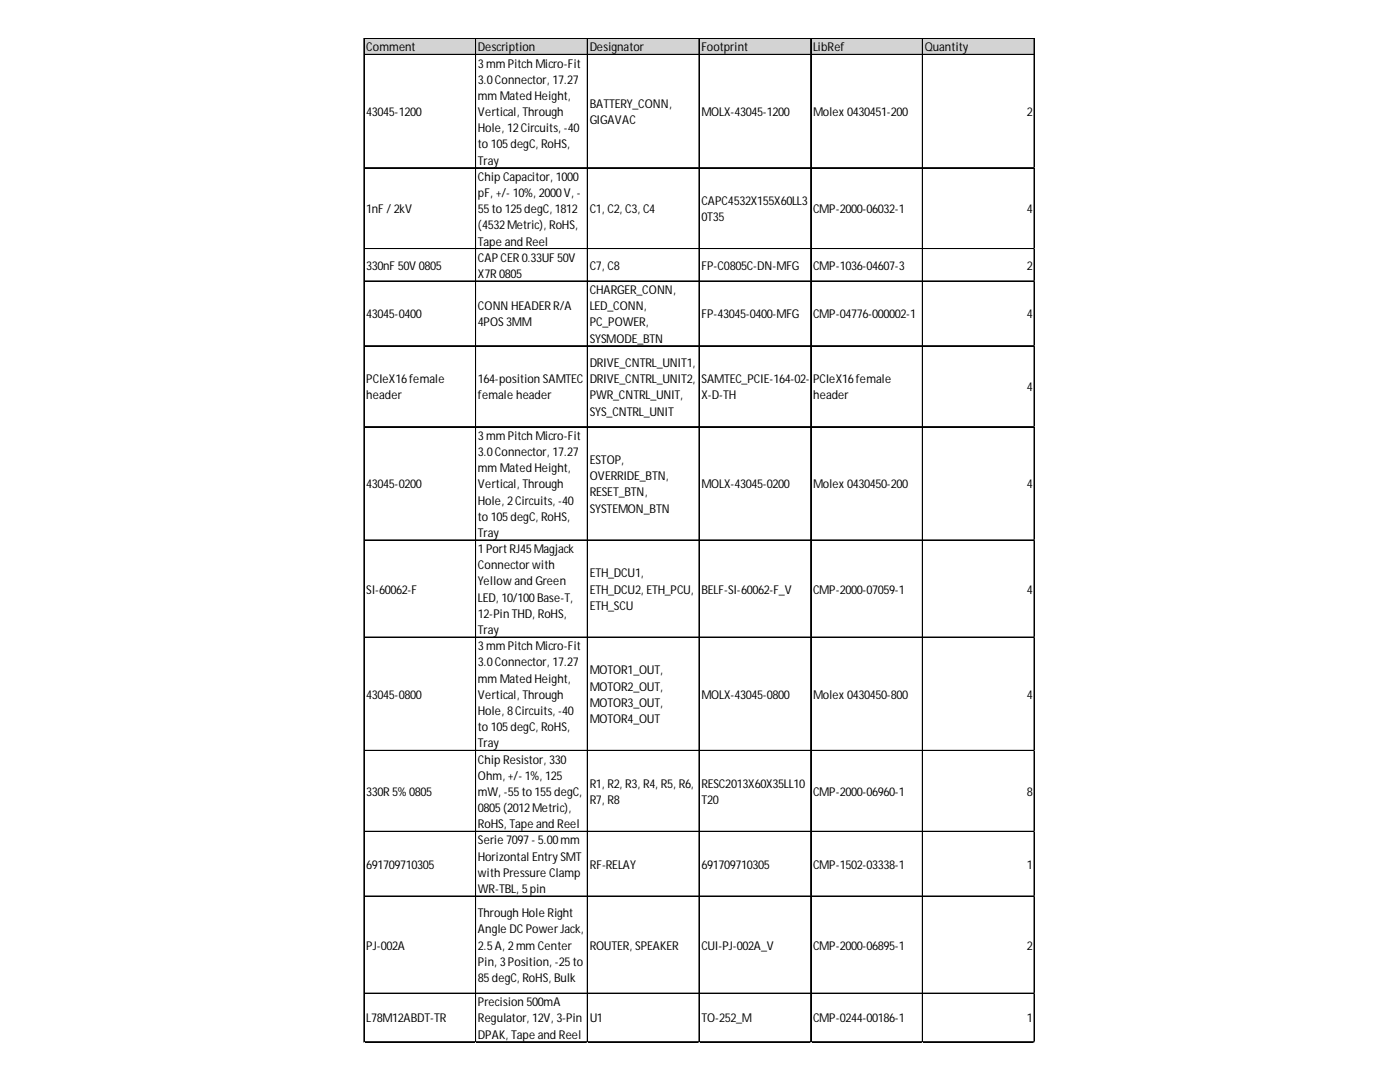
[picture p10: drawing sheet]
<svg xmlns="http://www.w3.org/2000/svg" width="279mm" height="216mm" viewBox="0 0 279 216" stroke-linecap="round" stroke-linejoin="round" font-family="sans-serif">
<defs><g id="words">
<g font-size="2.4">
<text x="73.1" y="10.2">Comment</text>
<text x="95.4" y="10.2">Description</text>
<text x="117.7" y="10.2">Designator</text>
<text x="140" y="10.2">Footprint</text>
<text x="162.3" y="10.2">LibRef</text>
<text x="184.6" y="10.2">Quantity</text>
<text x="95.4" y="13.5">3mm Pitch Micro-Fit</text>
<text x="95.4" y="16.7">3.0Connector, 17.27</text>
<text x="73.1" y="23.2">43045-1200</text>
<text x="95.4" y="19.9">mm Mated Height,</text>
<text x="95.4" y="23.2">Vertical, Through</text>
<text x="117.7" y="21.5">BATTERY_CONN,</text>
<text x="140" y="23.2">MOLX-43045-1200</text>
<text x="162.3" y="23.2">Molex0430451-200</text>
<text x="204.9" y="23.2">2</text>
<text x="95.4" y="26.4">Hole, 12Circuits, -40</text>
<text x="95.4" y="29.6">to 105degC, RoHS,</text>
<text x="117.7" y="24.8">GIGAVAC</text>
<text x="95.4" y="32.8">Tray</text>
<text x="95.4" y="36.1">Chip Capacitor, 1000</text>
<text x="95.4" y="39.3">pF, +/- 10%, 2000V, -</text>
<text x="140" y="40.9">CAPC4532X155X60LL3</text>
<text x="73.1" y="42.5">1nF /2kV</text>
<text x="95.4" y="42.5">55to 125degC, 1812</text>
<text x="95.4" y="45.8">(4532Metric), RoHS,</text>
<text x="117.7" y="42.5">C1, C2, C3, C4</text>
<text x="140" y="44.2">0T35</text>
<text x="162.3" y="42.5">CMP-2000-06032-1</text>
<text x="204.9" y="42.5">4</text>
<text x="73.1" y="53.8">330nF 50V 0805</text>
<text x="95.4" y="49">Tape and Reel</text>
<text x="95.4" y="52.2">CAPCER0.33UF 50V</text>
<text x="117.7" y="53.8">C7, C8</text>
<text x="140" y="53.8">FP-C0805C-DN-MFG</text>
<text x="162.3" y="53.8">CMP-1036-04607-3</text>
<text x="204.9" y="53.8">2</text>
<text x="95.4" y="55.5">X7R0805</text>
<text x="117.7" y="58.7">CHARGER_CONN,</text>
<text x="73.1" y="63.5">43045-0400</text>
<text x="95.4" y="61.9">CONN HEADERR/A</text>
<text x="95.4" y="65.1">4POS3MM</text>
<text x="117.7" y="61.9">LED_CONN,</text>
<text x="117.7" y="65.1">PC_POWER,</text>
<text x="140" y="63.5">FP-43045-0400-MFG</text>
<text x="162.3" y="63.5">CMP-04776-000002-1</text>
<text x="204.9" y="63.5">4</text>
<text x="117.7" y="68.4">SYSMODE_BTN</text>
<text x="73.1" y="76.4">PCIeX16female</text>
<text x="95.4" y="76.4">164-position SAMTEC</text>
<text x="117.7" y="73.2">DRIVE_CNTRL_UNIT1,</text>
<text x="117.7" y="76.4">DRIVE_CNTRL_UNIT2,</text>
<text x="140" y="76.4">SAMTEC_PCIE-164-02-</text>
<text x="162.3" y="76.4">PCIeX16female</text>
<text x="73.1" y="79.7">header</text>
<text x="95.4" y="79.7">female header</text>
<text x="117.7" y="79.7">PWR_CNTRL_UNIT,</text>
<text x="117.7" y="82.9">SYS_CNTRL_UNIT</text>
<text x="140" y="79.7">X-D-TH</text>
<text x="162.3" y="79.7">header</text>
<text x="204.9" y="78.1">4</text>
<text x="95.4" y="87.8">3mm Pitch Micro-Fit</text>
<text x="95.4" y="91">3.0Connector, 17.27</text>
<text x="95.4" y="94.2">mm Mated Height,</text>
<text x="117.7" y="92.6">ESTOP,</text>
<text x="117.7" y="95.8">OVERRIDE_BTN,</text>
<text x="73.1" y="97.4">43045-0200</text>
<text x="95.4" y="97.4">Vertical, Through</text>
<text x="95.4" y="100.7">Hole, 2Circuits, -40</text>
<text x="117.7" y="99.1">RESET_BTN,</text>
<text x="140" y="97.4">MOLX-43045-0200</text>
<text x="162.3" y="97.4">Molex0430450-200</text>
<text x="204.9" y="97.4">4</text>
<text x="95.4" y="103.9">to 105degC, RoHS,</text>
<text x="95.4" y="107.1">Tray</text>
<text x="117.7" y="102.3">SYSTEMON_BTN</text>
<text x="95.4" y="110.4">1PortRJ45Magjack</text>
<text x="95.4" y="113.6">Connectorwith</text>
<text x="73.1" y="118.4">SI-60062-F</text>
<text x="95.4" y="116.8">Yellowand Green</text>
<text x="117.7" y="115.2">ETH_DCU1,</text>
<text x="117.7" y="118.4">ETH_DCU2, ETH_PCU,</text>
<text x="140" y="118.4">BELF-SI-60062-F_V</text>
<text x="162.3" y="118.4">CMP-2000-07059-1</text>
<text x="204.9" y="118.4">4</text>
<text x="95.4" y="120.1">LED, 10/100Base-T,</text>
<text x="95.4" y="123.3">12-Pin THD, RoHS,</text>
<text x="117.7" y="121.7">ETH_SCU</text>
<text x="95.4" y="126.5">Tray</text>
<text x="95.4" y="129.7">3mm Pitch Micro-Fit</text>
<text x="95.4" y="133">3.0Connector, 17.27</text>
<text x="95.4" y="136.2">mm Mated Height,</text>
<text x="117.7" y="134.6">MOTOR1_OUT,</text>
<text x="117.7" y="137.8">MOTOR2_OUT,</text>
<text x="73.1" y="139.4">43045-0800</text>
<text x="95.4" y="139.4">Vertical, Through</text>
<text x="95.4" y="142.7">Hole, 8Circuits, -40</text>
<text x="117.7" y="141">MOTOR3_OUT,</text>
<text x="140" y="139.4">MOLX-43045-0800</text>
<text x="162.3" y="139.4">Molex0430450-800</text>
<text x="204.9" y="139.4">4</text>
<text x="95.4" y="145.9">to 105degC, RoHS,</text>
<text x="95.4" y="149.1">Tray</text>
<text x="117.7" y="144.3">MOTOR4_OUT</text>
<text x="95.4" y="152.3">Chip Resistor, 330</text>
<text x="95.4" y="155.6">Ohm, +/- 1%, 125</text>
<text x="73.1" y="158.8">330R5%0805</text>
<text x="95.4" y="158.8">mW, -55to 155degC,</text>
<text x="117.7" y="157.2">R1, R2, R3, R4, R5, R6,</text>
<text x="117.7" y="160.4">R7, R8</text>
<text x="140" y="157.2">RESC2013X60X35LL10</text>
<text x="140" y="160.4">T20</text>
<text x="162.3" y="158.8">CMP-2000-06960-1</text>
<text x="204.9" y="158.8">8</text>
<text x="95.4" y="162">0805(2012Metric),</text>
<text x="95.4" y="165.3">RoHS, Tape and Reel</text>
<text x="73.1" y="173.3">691709710305</text>
<text x="95.4" y="168.5">Serie 7097- 5.00mm</text>
<text x="95.4" y="171.7">Horizontal EntrySMT</text>
<text x="117.7" y="173.3">RF-RELAY</text>
<text x="140" y="173.3">691709710305</text>
<text x="162.3" y="173.3">CMP-1502-03338-1</text>
<text x="204.9" y="173.3">1</text>
<text x="95.4" y="175">with Pressure Clamp</text>
<text x="95.4" y="178.2">WR-TBL, 5pin</text>
<text x="95.4" y="183">Through Hole Right</text>
<text x="73.1" y="189.5">PJ-002A</text>
<text x="95.4" y="186.3">Angle DCPowerJack,</text>
<text x="95.4" y="189.5">2.5A, 2mm Center</text>
<text x="117.7" y="189.5">ROUTER, SPEAKER</text>
<text x="140" y="189.5">CUI-PJ-002A_V</text>
<text x="162.3" y="189.5">CMP-2000-06895-1</text>
<text x="204.9" y="189.5">2</text>
<text x="95.4" y="192.7">Pin, 3Position, -25to</text>
<text x="95.4" y="195.9">85degC, RoHS, Bulk</text>
<text x="95.4" y="200.8">Precision 500mA</text>
<text x="73.1" y="204">L78M12ABDT-TR</text>
<text x="95.4" y="204">Regulator, 12V, 3-Pin</text>
<text x="95.4" y="207.3">DPAK, Tape and Reel</text>
<text x="117.7" y="204">U1</text>
<text x="140" y="204">TO-252_M</text>
<text x="162.3" y="204">CMP-0244-00186-1</text>
<text x="204.9" y="204">1</text>
</g>
</g></defs>
<path d="M72.7 7.7h133.9v3.3h-133.9z" fill="#d3d3d3"/>
<g fill="none" stroke="#000" stroke-width=".2">
<path d="M72.6 7.6v200.4M72.7 7.6v200.4M72.8 7.6h133.7M72.8 7.7h133.7M72.8 10.8h133.7M72.8 10.9h133.7M94.9 7.8v200.2M95 7.8v200.2M117.2 7.8v200.2M117.3 7.8v200.2M139.5 7.8v200.2M139.6 7.8v200.2"/>
<path d="M161.8 7.8v200.2M161.9 7.8v200.2M184.1 7.8v200.2M206.4 7.8v200.2M72.8 33.4h133.7M72.8 33.5h133.7M72.8 49.6h133.7M72.8 49.7h133.7M72.8 56.1h133.7M72.8 69h133.7M72.8 69.1h133.7M72.8 85.1h133.7"/>
<path d="M72.8 85.2h133.7M72.8 107.7h133.7M72.8 107.8h133.7M72.8 127.1h133.7M72.8 127.2h133.7M72.8 149.7h133.7M72.8 149.8h133.7M72.8 165.9h133.7M72.8 178.8h133.7M72.8 178.9h133.7M72.8 198.2h133.7M72.8 207.9h133.7"/>
</g>
<path d="M72.6 208v.1" fill="none" stroke="#d4d4d4" stroke-width=".2"/>
<path d="M72.6 208l.2 .1z" fill="#d4d4d4"/>
<path d="M94.9 208v.1" fill="none" stroke="#d4d4d4" stroke-width=".2"/>
<path d="M94.9 208l.2 .1z" fill="#d4d4d4"/>
<path d="M117.2 208v.1" fill="none" stroke="#d4d4d4" stroke-width=".2"/>
<path d="M117.2 208l.2 .1z" fill="#d4d4d4"/>
<path d="M139.5 208v.1" fill="none" stroke="#d4d4d4" stroke-width=".2"/>
<path d="M139.5 208l.2 .1z" fill="#d4d4d4"/>
<path d="M161.8 208v.1" fill="none" stroke="#d4d4d4" stroke-width=".2"/>
<path d="M161.8 208l.1 .1z" fill="#d4d4d4"/>
<path d="M184.1 208v.1" fill="none" stroke="#d4d4d4" stroke-width=".2"/>
<path d="M184.1 208l.1 .1z" fill="#d4d4d4"/>
<path d="M206.4 208v.1" fill="none" stroke="#d4d4d4" stroke-width=".2"/>
<path d="M206.4 208l.1 .1z" fill="#d4d4d4"/>
<path d="M206.5 33.4h.1" fill="none" stroke="#d4d4d4" stroke-width=".2"/>
<path d="M206.5 33.4l.1 .2z" fill="#d4d4d4"/>
<path d="M206.5 49.6h.1" fill="none" stroke="#d4d4d4" stroke-width=".2"/>
<path d="M206.5 49.6l.1 .2z" fill="#d4d4d4"/>
<path d="M206.5 56.1h.1" fill="none" stroke="#d4d4d4" stroke-width=".2"/>
<path d="M206.5 56.1l.1 .1z" fill="#d4d4d4"/>
<path d="M206.5 69h.1" fill="none" stroke="#d4d4d4" stroke-width=".2"/>
<path d="M206.5 69l.1 .1z" fill="#d4d4d4"/>
<path d="M206.5 85.1h.1" fill="none" stroke="#d4d4d4" stroke-width=".2"/>
<path d="M206.5 85.1l.1 .2z" fill="#d4d4d4"/>
<path d="M206.5 107.7h.1" fill="none" stroke="#d4d4d4" stroke-width=".2"/>
<path d="M206.5 107.7l.1 .2z" fill="#d4d4d4"/>
<path d="M206.5 127.1h.1" fill="none" stroke="#d4d4d4" stroke-width=".2"/>
<path d="M206.5 127.1l.1 .2z" fill="#d4d4d4"/>
<path d="M206.5 149.7h.1" fill="none" stroke="#d4d4d4" stroke-width=".2"/>
<path d="M206.5 149.7l.1 .2z" fill="#d4d4d4"/>
<path d="M206.5 165.9h.1" fill="none" stroke="#d4d4d4" stroke-width=".2"/>
<path d="M206.5 165.9l.1 .1z" fill="#d4d4d4"/>
<path d="M206.5 178.8h.1" fill="none" stroke="#d4d4d4" stroke-width=".2"/>
<path d="M206.5 178.8l.1 .1z" fill="#d4d4d4"/>
<path d="M206.5 198.2h.1" fill="none" stroke="#d4d4d4" stroke-width=".2"/>
<path d="M206.5 198.2l.1 .1z" fill="#d4d4d4"/>
<path d="M206.5 207.9h.1" fill="none" stroke="#d4d4d4" stroke-width=".2"/>
<path d="M206.5 207.9l.1 .1z" fill="#d4d4d4"/>
<use href="#words"/>
</svg>
